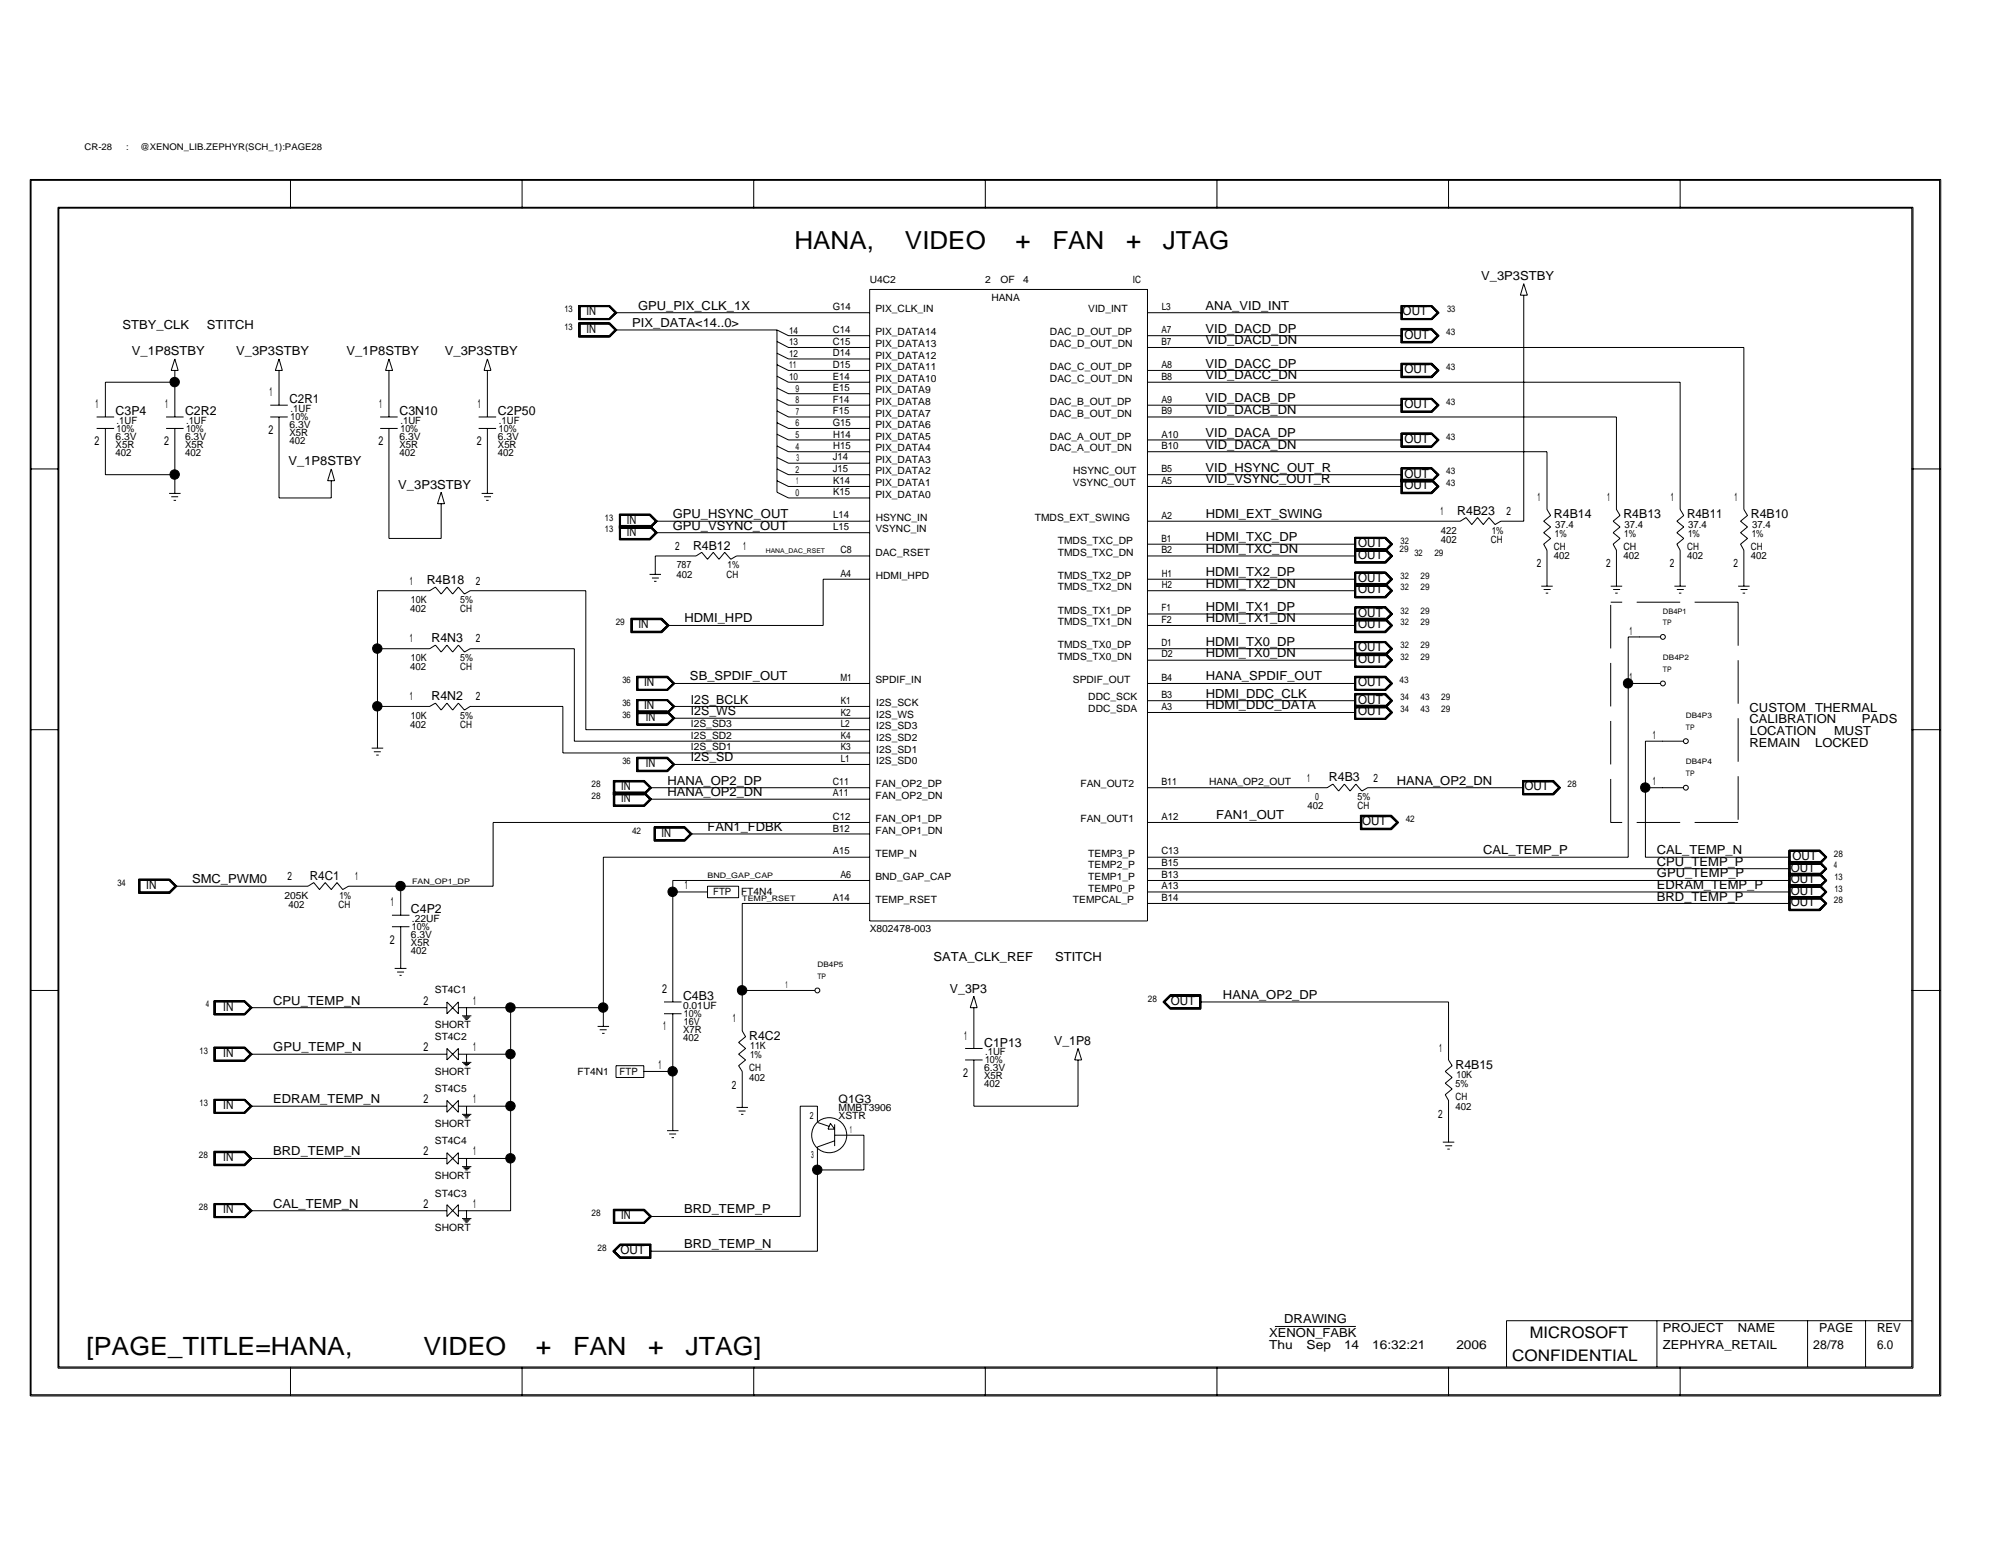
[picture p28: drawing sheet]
<svg xmlns="http://www.w3.org/2000/svg" width="279mm" height="216mm" viewBox="0 0 279 216" stroke-linecap="round" stroke-linejoin="round" font-family="sans-serif">
<defs><g id="words">
<g font-size="3.5">
<text x="111.4" y="34.9">HANA,</text>
<text x="126.9" y="34.9">VIDEO</text>
<text x="142.4" y="34.9">+</text>
<text x="147.5" y="34.9">FAN</text>
<text x="157.9" y="34.9">+</text>
<text x="163" y="34.9">JTAG</text>
<text x="12.1" y="189.8">[PAGE_TITLE=HANA,</text>
<text x="59.4" y="189.8">VIDEO</text>
<text x="75.1" y="189.8">+</text>
<text x="80.4" y="189.8">FAN</text>
<text x="90.8" y="189.8">+</text>
<text x="96.1" y="189.8">JTAG]</text>
</g>
<g font-size="2.2">
<text x="212" y="190.7">CONFIDENTIAL</text>
<text x="214.5" y="187.4">MICROSOFT</text>
</g>
<g font-size="1.7">
<text x="207.6" y="39.2">V_3P3STBY</text>
<text x="17.2" y="46.1">STBY_CLK</text>
<text x="29" y="46.1">STITCH</text>
<text x="82.2" y="46.7">IN</text>
<text x="82.2" y="44.2">IN</text>
<text x="88.6" y="45.8">PIX_DATA&lt;14..0&gt;</text>
<text x="89.4" y="43.4">GPU_PIX_CLK_1X</text>
<text x="169" y="46.7">VID_DACD_DP</text>
<text x="169" y="43.4">ANA_VID_INT</text>
<text x="196.6" y="44.2">OUT</text>
<text x="196.9" y="47.5">OUT</text>
<text x="18.5" y="49.8">V_1P8STBY</text>
<text x="33.1" y="49.8">V_3P3STBY</text>
<text x="48.6" y="49.8">V_1P8STBY</text>
<text x="62.4" y="49.8">V_3P3STBY</text>
<text x="169" y="48.3">VID_DACD_DN</text>
<text x="169" y="51.5">VID_DACC_DP</text>
<text x="169" y="53.1">VID_DACC_DN</text>
<text x="196.9" y="52.3">OUT</text>
<text x="13.4" y="57.2">1</text>
<text x="16.2" y="58.2">C3P4</text>
<text x="23.2" y="57.2">1</text>
<text x="26" y="58.2">C2R2</text>
<text x="37.8" y="55.5">1</text>
<text x="40.6" y="56.5">C2R1</text>
<text x="53.2" y="57.2">1</text>
<text x="56" y="58.2">C3N10</text>
<text x="67" y="57.2">1</text>
<text x="69.8" y="58.2">C2P50</text>
<text x="169" y="56.4">VID_DACB_DP</text>
<text x="169" y="58">VID_DACB_DN</text>
<text x="196.9" y="57.2">OUT</text>
<text x="13.3" y="62.4">2</text>
<text x="23" y="62.4">2</text>
<text x="37.6" y="60.7">2</text>
<text x="40.4" y="65.2">V_1P8STBY</text>
<text x="53" y="62.4">2</text>
<text x="66.8" y="62.4">2</text>
<text x="169" y="61.3">VID_DACA_DP</text>
<text x="169" y="62.9">VID_DACA_DN</text>
<text x="196.9" y="62.1">OUT</text>
<text x="55.8" y="68.5">V_3P3STBY</text>
<text x="169" y="67.7">VID_VSYNC_OUT_R</text>
<text x="169" y="66.1">VID_HSYNC_OUT_R</text>
<text x="196.9" y="68.5">OUT</text>
<text x="196.9" y="66.9">OUT</text>
<text x="87.9" y="73.4">IN</text>
<text x="87.9" y="75.1">IN</text>
<text x="94.3" y="72.6">GPU_HSYNC_OUT</text>
<text x="94.3" y="74.2">GPU_VSYNC_OUT</text>
<text x="97.2" y="77">R4B12</text>
<text x="169" y="77.5">HDMI_TXC_DN</text>
<text x="169" y="75.9">HDMI_TXC_DP</text>
<text x="169" y="72.6">HDMI_EXT_SWING</text>
<text x="190.4" y="76.7">OUT</text>
<text x="204.3" y="72.1">R4B23</text>
<text x="217.8" y="72.6">R4B14</text>
<text x="227.6" y="72.6">R4B13</text>
<text x="236.5" y="72.6">R4B11</text>
<text x="245.4" y="72.6">R4B10</text>
<text x="59.8" y="81.9">R4B18</text>
<text x="169" y="82.3">HDMI_TX2_DN</text>
<text x="169" y="80.7">HDMI_TX2_DP</text>
<text x="190.4" y="83.1">OUT</text>
<text x="190.4" y="81.5">OUT</text>
<text x="190.4" y="78.3">OUT</text>
<text x="60.5" y="90">R4N3</text>
<text x="89.5" y="88">IN</text>
<text x="96" y="87.2">HDMI_HPD</text>
<text x="169" y="85.6">HDMI_TX1_DP</text>
<text x="169" y="87.2">HDMI_TX1_DN</text>
<text x="190.4" y="88">OUT</text>
<text x="190.4" y="86.4">OUT</text>
<text x="96.7" y="95.3">SB_SPDIF_OUT</text>
<text x="169" y="92.1">HDMI_TX0_DN</text>
<text x="169" y="95.3">HANA_SPDIF_OUT</text>
<text x="169" y="90.5">HDMI_TX0_DP</text>
<text x="190.4" y="92.9">OUT</text>
<text x="190.4" y="91.3">OUT</text>
<text x="60.5" y="98.1">R4N2</text>
<text x="90.3" y="99.4">IN</text>
<text x="90.3" y="96.1">IN</text>
<text x="90.6" y="101">IN</text>
<text x="96.9" y="100.2">I2S_WS</text>
<text x="96.9" y="98.6">I2S_BCLK</text>
<text x="169" y="99.4">HDMI_DDC_DATA</text>
<text x="169" y="97.8">HDMI_DDC_CLK</text>
<text x="190.4" y="100.2">OUT</text>
<text x="190.4" y="98.6">OUT</text>
<text x="190.4" y="96.1">OUT</text>
<text x="245.3" y="101.3">CALIBRATION</text>
<text x="245.3" y="99.7">CUSTOM</text>
<text x="254.5" y="99.7">THERMAL</text>
<text x="261" y="101.3">PADS</text>
<text x="90.6" y="107.5">IN</text>
<text x="96.9" y="106.7">I2S_SD</text>
<text x="245.3" y="104.6">REMAIN</text>
<text x="245.3" y="103">LOCATION</text>
<text x="254.5" y="104.6">LOCKED</text>
<text x="257.1" y="103">MUST</text>
<text x="87.1" y="112.4">IN</text>
<text x="87.1" y="110.7">IN</text>
<text x="93.6" y="109.9">HANA_OP2_DP</text>
<text x="93.6" y="111.5">HANA_OP2_DN</text>
<text x="186.3" y="109.5">R4B3</text>
<text x="195.8" y="109.9">HANA_OP2_DN</text>
<text x="213.7" y="110.7">OUT</text>
<text x="92.8" y="117.3">IN</text>
<text x="99.2" y="116.5">FAN1_FDBK</text>
<text x="170.5" y="114.8">FAN1_OUT</text>
<text x="191" y="115.6">OUT</text>
<text x="207.9" y="119.7">CAL_TEMP_P</text>
<text x="232.3" y="119.7">CAL_TEMP_N</text>
<text x="20.5" y="124.5">IN</text>
<text x="26.9" y="123.7">SMC_PWM0</text>
<text x="43.4" y="123.3">R4C1</text>
<text x="96" y="124.5">1</text>
<text x="232.3" y="124.5">EDRAM_TEMP_P</text>
<text x="232.3" y="122.9">GPU_TEMP_P</text>
<text x="232.3" y="121.3">CPU_TEMP_P</text>
<text x="251" y="123.7">OUT</text>
<text x="251" y="125.3">OUT</text>
<text x="251" y="122.1">OUT</text>
<text x="251.3" y="120.5">OUT</text>
<text x="54.8" y="127">1</text>
<text x="57.6" y="128">C4P2</text>
<text x="232.3" y="126.2">BRD_TEMP_P</text>
<text x="251" y="127">OUT</text>
<text x="54.7" y="132.2">2</text>
<text x="130.9" y="134.6">SATA_CLK_REF</text>
<text x="147.9" y="134.6">STITCH</text>
<text x="31.3" y="141.6">IN</text>
<text x="38.3" y="140.8">CPU_TEMP_N</text>
<text x="59.4" y="140.8">2</text>
<text x="66.3" y="140.8">1</text>
<text x="92.8" y="139.1">2</text>
<text x="95.8" y="140.1">C4B3</text>
<text x="133.2" y="139.1">V_3P3</text>
<text x="164.1" y="140.8">OUT</text>
<text x="171.4" y="140">HANA_OP2_DP</text>
<text x="31.3" y="148.1">IN</text>
<text x="38.3" y="147.3">GPU_TEMP_N</text>
<text x="59.4" y="147.3">2</text>
<text x="66.3" y="147.3">1</text>
<text x="92.3" y="149.7">1</text>
<text x="93" y="144.4">1</text>
<text x="105" y="145.7">R4C2</text>
<text x="135.2" y="145.7">1</text>
<text x="138" y="146.6">C1P13</text>
<text x="147.8" y="146.4">V_1P8</text>
<text x="204" y="149.7">R4B15</text>
<text x="31.3" y="155.4">IN</text>
<text x="38.3" y="154.6">EDRAM_TEMP_N</text>
<text x="59.4" y="154.6">2</text>
<text x="66.3" y="154.6">1</text>
<text x="135" y="150.9">2</text>
<text x="38.3" y="161.9">BRD_TEMP_N</text>
<text x="59.4" y="161.9">2</text>
<text x="66.3" y="161.9">1</text>
<text x="31.3" y="162.7">IN</text>
<text x="31.3" y="170">IN</text>
<text x="38.3" y="169.2">CAL_TEMP_N</text>
<text x="59.4" y="169.2">2</text>
<text x="66.3" y="169.2">1</text>
<text x="87.1" y="170.8">IN</text>
<text x="95.9" y="170">BRD_TEMP_P</text>
<text x="87" y="175.7">OUT</text>
<text x="95.9" y="174.9">BRD_TEMP_N</text>
<text x="180" y="185.4">DRAWING</text>
<text x="177.9" y="189">Thu</text>
<text x="177.9" y="187.4">XENON_FABK</text>
<text x="183.2" y="189">Sep</text>
<text x="188.4" y="189">14</text>
<text x="192.4" y="189">16:32:21</text>
<text x="204.2" y="189">2006</text>
<text x="233.1" y="189">ZEPHYRA_RETAIL</text>
<text x="233.1" y="186.6">PROJECT</text>
<text x="243.6" y="186.6">NAME</text>
<text x="254.2" y="189">28/78</text>
<text x="255" y="186.6">PAGE</text>
<text x="263.1" y="189">6.0</text>
<text x="263.1" y="186.6">REV</text>
</g>
<g font-size="1.6">
<text x="215.6" y="70.2">1</text>
<text x="225.3" y="70.2">1</text>
<text x="234.2" y="70.2">1</text>
<text x="243.2" y="70.2">1</text>
<text x="94.7" y="77">2</text>
<text x="104.2" y="77">1</text>
<text x="201.9" y="72.2">1</text>
<text x="211.2" y="72.2">2</text>
<text x="57.4" y="81.9">1</text>
<text x="66.7" y="81.9">2</text>
<text x="215.4" y="79.5">2</text>
<text x="225.2" y="79.5">2</text>
<text x="234.1" y="79.5">2</text>
<text x="243" y="79.5">2</text>
<text x="228.4" y="88.9">1</text>
<text x="57.4" y="90">1</text>
<text x="66.7" y="90">2</text>
<text x="228.4" y="95.4">1</text>
<text x="57.4" y="98.1">1</text>
<text x="66.7" y="98.1">2</text>
<text x="231.7" y="103.5">1</text>
<text x="183.3" y="109.5">1</text>
<text x="192.5" y="109.5">2</text>
<text x="231.7" y="110">1</text>
<text x="40.3" y="123.3">2</text>
<text x="49.8" y="123.3">1</text>
<text x="102.7" y="143.3">1</text>
<text x="201.8" y="147.3">1</text>
<text x="102.6" y="152.5">2</text>
<text x="117.6" y="154.5">Q1G3</text>
<text x="201.6" y="156.6">2</text>
</g>
<g font-size="1.4">
<text x="121.9" y="39.7">U4C2</text>
<text x="138.1" y="39.7">2</text>
<text x="140.2" y="39.7">OF</text>
<text x="143.4" y="39.7">4</text>
<text x="158.8" y="39.7">IC</text>
<text x="110.6" y="46.7">14</text>
<text x="116.8" y="46.7">C14</text>
<text x="116.8" y="43.4">G14</text>
<text x="122.7" y="43.8">PIX_CLK_IN</text>
<text x="122.7" y="47">PIX_DATA14</text>
<text x="139" y="42.1">HANA</text>
<text x="147.2" y="47">DAC_D_OUT_DP</text>
<text x="152.6" y="43.8">VID_INT</text>
<text x="162.8" y="46.7">A7</text>
<text x="162.9" y="43.4">L3</text>
<text x="110.6" y="53.2">10</text>
<text x="110.6" y="51.6">11</text>
<text x="110.6" y="48.3">13</text>
<text x="110.6" y="50">12</text>
<text x="116.8" y="48.3">C15</text>
<text x="116.8" y="49.9">D14</text>
<text x="116.8" y="51.6">D15</text>
<text x="116.8" y="53.2">E14</text>
<text x="122.7" y="48.6">PIX_DATA13</text>
<text x="122.7" y="50.2">PIX_DATA12</text>
<text x="122.7" y="51.9">PIX_DATA11</text>
<text x="122.7" y="53.5">PIX_DATA10</text>
<text x="147.2" y="51.9">DAC_C_OUT_DP</text>
<text x="147.2" y="53.5">DAC_C_OUT_DN</text>
<text x="147.2" y="48.6">DAC_D_OUT_DN</text>
<text x="162.8" y="48.3">B7</text>
<text x="162.8" y="51.6">A8</text>
<text x="162.8" y="53.2">B8</text>
<text x="16.3" y="59.4">.1UF</text>
<text x="26.1" y="59.4">.1UF</text>
<text x="40.6" y="60">6.3V</text>
<text x="40.7" y="58.8">10%</text>
<text x="40.7" y="57.7">.1UF</text>
<text x="56.1" y="59.4">.1UF</text>
<text x="69.9" y="59.4">.1UF</text>
<text x="111.5" y="56.5">8</text>
<text x="111.5" y="59.7">6</text>
<text x="111.5" y="54.9">9</text>
<text x="111.5" y="58.1">7</text>
<text x="116.8" y="54.8">E15</text>
<text x="116.8" y="56.4">F14</text>
<text x="116.8" y="58">F15</text>
<text x="116.8" y="59.6">G15</text>
<text x="122.7" y="55.1">PIX_DATA9</text>
<text x="122.7" y="56.7">PIX_DATA8</text>
<text x="122.7" y="60">PIX_DATA6</text>
<text x="122.7" y="58.4">PIX_DATA7</text>
<text x="147.2" y="58.4">DAC_B_OUT_DN</text>
<text x="147.2" y="56.7">DAC_B_OUT_DP</text>
<text x="162.8" y="56.4">A9</text>
<text x="162.8" y="58">B9</text>
<text x="16.2" y="62.7">X5R</text>
<text x="16.2" y="63.9">402</text>
<text x="16.2" y="61.6">6.3V</text>
<text x="16.3" y="60.5">10%</text>
<text x="26" y="63.9">402</text>
<text x="26" y="62.7">X5R</text>
<text x="26" y="61.6">6.3V</text>
<text x="26.1" y="60.5">10%</text>
<text x="40.6" y="62.3">402</text>
<text x="40.6" y="61.1">X5R</text>
<text x="56" y="62.7">X5R</text>
<text x="56" y="61.6">6.3V</text>
<text x="56" y="63.9">402</text>
<text x="56.1" y="60.5">10%</text>
<text x="69.8" y="61.6">6.3V</text>
<text x="69.8" y="62.7">X5R</text>
<text x="69.8" y="63.9">402</text>
<text x="69.9" y="60.5">10%</text>
<text x="111.5" y="63">4</text>
<text x="111.5" y="61.3">5</text>
<text x="111.7" y="64.6">3</text>
<text x="116.8" y="64.5">J14</text>
<text x="116.8" y="61.3">H14</text>
<text x="116.8" y="62.9">H15</text>
<text x="122.7" y="61.6">PIX_DATA5</text>
<text x="122.7" y="64.9">PIX_DATA3</text>
<text x="122.7" y="63.2">PIX_DATA4</text>
<text x="147.2" y="63.2">DAC_A_OUT_DN</text>
<text x="147.2" y="61.6">DAC_A_OUT_DP</text>
<text x="162.8" y="61.3">A10</text>
<text x="162.8" y="62.9">B10</text>
<text x="111.5" y="69.5">0</text>
<text x="111.5" y="66.2">2</text>
<text x="111.6" y="67.9">1</text>
<text x="116.8" y="66.2">J15</text>
<text x="116.8" y="67.8">K14</text>
<text x="116.8" y="69.4">K15</text>
<text x="122.7" y="69.7">PIX_DATA0</text>
<text x="122.7" y="68.1">PIX_DATA1</text>
<text x="122.7" y="66.5">PIX_DATA2</text>
<text x="150.4" y="68.1">VSYNC_OUT</text>
<text x="150.5" y="66.5">HSYNC_OUT</text>
<text x="162.8" y="67.8">A5</text>
<text x="162.8" y="66.2">B5</text>
<text x="116.8" y="74.3">L15</text>
<text x="116.8" y="72.6">L14</text>
<text x="117.8" y="77.5">C8</text>
<text x="122.7" y="74.6">VSYNC_IN</text>
<text x="122.7" y="77.9">DAC_RSET</text>
<text x="122.8" y="73">HSYNC_IN</text>
<text x="145.1" y="73">TMDS_EXT_SWING</text>
<text x="148.3" y="77.9">TMDS_TXC_DN</text>
<text x="148.3" y="76.2">TMDS_TXC_DP</text>
<text x="162.8" y="75.9">B1</text>
<text x="162.8" y="77.5">B2</text>
<text x="162.8" y="72.6">A2</text>
<text x="202" y="74.8">422</text>
<text x="202" y="76.1">402</text>
<text x="209" y="76.1">CH</text>
<text x="209.1" y="74.8">1%</text>
<text x="217.8" y="77">CH</text>
<text x="218" y="75.2">1%</text>
<text x="218" y="74">37.4</text>
<text x="227.6" y="77">CH</text>
<text x="227.7" y="75.2">1%</text>
<text x="227.8" y="74">37.4</text>
<text x="236.5" y="77">CH</text>
<text x="236.6" y="75.2">1%</text>
<text x="236.7" y="74">37.4</text>
<text x="245.4" y="77">CH</text>
<text x="245.6" y="75.2">1%</text>
<text x="245.6" y="74">37.4</text>
<text x="94.8" y="80.9">402</text>
<text x="94.9" y="79.6">787</text>
<text x="101.9" y="80.9">CH</text>
<text x="102" y="79.6">1%</text>
<text x="117.8" y="80.8">A4</text>
<text x="122.8" y="81.1">HDMI_HPD</text>
<text x="148.3" y="82.7">TMDS_TX2_DN</text>
<text x="148.3" y="81.1">TMDS_TX2_DP</text>
<text x="162.9" y="80.8">H1</text>
<text x="162.9" y="82.4">H2</text>
<text x="217.8" y="78.3">402</text>
<text x="227.6" y="78.3">402</text>
<text x="236.5" y="78.3">402</text>
<text x="245.4" y="78.3">402</text>
<text x="57.5" y="85.8">402</text>
<text x="57.6" y="84.5">10K</text>
<text x="64.5" y="85.8">CH</text>
<text x="64.5" y="84.5">5%</text>
<text x="148.3" y="87.6">TMDS_TX1_DN</text>
<text x="148.3" y="86">TMDS_TX1_DP</text>
<text x="162.8" y="85.6">F1</text>
<text x="162.8" y="87.2">F2</text>
<text x="57.5" y="93.9">402</text>
<text x="57.6" y="92.6">10K</text>
<text x="64.5" y="92.6">5%</text>
<text x="64.5" y="93.9">CH</text>
<text x="117.8" y="95.4">M1</text>
<text x="122.7" y="95.7">SPDIF_IN</text>
<text x="148.3" y="90.8">TMDS_TX0_DP</text>
<text x="148.3" y="92.5">TMDS_TX0_DN</text>
<text x="150.4" y="95.7">SPDIF_OUT</text>
<text x="162.8" y="90.5">D1</text>
<text x="162.8" y="92.1">D2</text>
<text x="162.8" y="95.4">B4</text>
<text x="57.6" y="100.8">10K</text>
<text x="64.5" y="100.8">5%</text>
<text x="96.9" y="101.9">I2S_SD3</text>
<text x="117.9" y="100.2">K2</text>
<text x="117.9" y="101.9">L2</text>
<text x="117.9" y="98.6">K1</text>
<text x="122.9" y="100.6">I2S_WS</text>
<text x="122.9" y="98.9">I2S_SCK</text>
<text x="152.6" y="99.8">DDC_SDA</text>
<text x="152.6" y="98.1">DDC_SCK</text>
<text x="162.8" y="99.4">A3</text>
<text x="162.8" y="97.8">B3</text>
<text x="57.5" y="102">402</text>
<text x="64.5" y="102">CH</text>
<text x="96.9" y="103.5">I2S_SD2</text>
<text x="96.9" y="105.1">I2S_SD1</text>
<text x="117.9" y="103.5">K4</text>
<text x="117.9" y="105.1">K3</text>
<text x="117.9" y="106.7">L1</text>
<text x="122.9" y="105.5">I2S_SD1</text>
<text x="122.9" y="107.1">I2S_SD0</text>
<text x="122.9" y="103.8">I2S_SD2</text>
<text x="122.9" y="102.2">I2S_SD3</text>
<text x="116.8" y="110">C11</text>
<text x="116.8" y="111.6">A11</text>
<text x="122.7" y="111.9">FAN_OP2_DN</text>
<text x="122.7" y="110.3">FAN_OP2_DP</text>
<text x="151.5" y="110.3">FAN_OUT2</text>
<text x="162.8" y="110">B11</text>
<text x="169.5" y="110">HANA_OP2_OUT</text>
<text x="183.3" y="113.4">402</text>
<text x="184.4" y="112.1">0</text>
<text x="190.3" y="112.1">5%</text>
<text x="190.3" y="113.4">CH</text>
<text x="116.8" y="114.8">C12</text>
<text x="116.8" y="116.5">B12</text>
<text x="116.8" y="119.7">A15</text>
<text x="122.7" y="116.8">FAN_OP1_DN</text>
<text x="122.7" y="115.2">FAN_OP1_DP</text>
<text x="151.5" y="115.2">FAN_OUT1</text>
<text x="162.8" y="119.7">C13</text>
<text x="162.8" y="114.8">A12</text>
<text x="39.9" y="125.9">205K</text>
<text x="47.6" y="125.9">1%</text>
<text x="100" y="125.4">FTP</text>
<text x="103.9" y="125.4">FT4N4</text>
<text x="117.8" y="123">A6</text>
<text x="122.7" y="123.3">BND_GAP_CAP</text>
<text x="122.7" y="120.1">TEMP_N</text>
<text x="152.6" y="124.9">TEMP0_P</text>
<text x="152.6" y="121.7">TEMP2_P</text>
<text x="152.6" y="123.3">TEMP1_P</text>
<text x="152.6" y="120.1">TEMP3_P</text>
<text x="162.8" y="121.4">B15</text>
<text x="162.8" y="123">B13</text>
<text x="162.8" y="124.6">A13</text>
<text x="40.4" y="127.2">402</text>
<text x="47.5" y="127.2">CH</text>
<text x="57.6" y="131.4">6.3V</text>
<text x="57.7" y="130.3">10%</text>
<text x="57.7" y="129.2">.22UF</text>
<text x="116.8" y="126.2">A14</text>
<text x="121.9" y="130.6">X802478-003</text>
<text x="122.7" y="126.5">TEMP_RSET</text>
<text x="150.4" y="126.5">TEMPCAL_P</text>
<text x="162.8" y="126.2">B14</text>
<text x="57.6" y="132.5">X5R</text>
<text x="57.6" y="133.7">402</text>
<text x="61" y="139.2">ST4C1</text>
<text x="95.8" y="141.3">0.01UF</text>
<text x="95.9" y="143.6">16V</text>
<text x="95.9" y="142.5">10%</text>
<text x="110.1" y="138.4">1</text>
<text x="61" y="145.7">ST4C2</text>
<text x="61" y="144.1">SHORT</text>
<text x="95.8" y="144.7">X7R</text>
<text x="95.8" y="145.9">402</text>
<text x="105.2" y="147">11K</text>
<text x="105.2" y="148.3">1%</text>
<text x="138.1" y="147.8">.1UF</text>
<text x="138.1" y="149">10%</text>
<text x="61" y="153">ST4C5</text>
<text x="61" y="150.6">SHORT</text>
<text x="81" y="150.6">FT4N1</text>
<text x="86.9" y="150.6">FTP</text>
<text x="105" y="150.1">CH</text>
<text x="105" y="151.4">402</text>
<text x="117.6" y="155.6">MMBT3906</text>
<text x="138" y="152.4">402</text>
<text x="138" y="150.1">6.3V</text>
<text x="138" y="151.2">X5R</text>
<text x="204" y="152.4">5%</text>
<text x="204" y="155.4">402</text>
<text x="204" y="154.1">CH</text>
<text x="204.2" y="151">10K</text>
<text x="61" y="160.3">ST4C4</text>
<text x="61" y="157.9">SHORT</text>
<text x="113.5" y="156.8">2</text>
<text x="117.6" y="156.8">XSTR</text>
<text x="119.1" y="158.7">1</text>
<text x="61" y="167.6">ST4C3</text>
<text x="61" y="165.2">SHORT</text>
<text x="113.7" y="162.3">3</text>
<text x="61" y="172.5">SHORT</text>
</g>
<g font-size="1.3">
<text x="11.9" y="21">CR-28</text>
<text x="17.7" y="21">:</text>
<text x="19.6" y="21">@XENON_LIB.ZEPHYR(SCH_1):PAGE28</text>
<text x="79.1" y="43.8">13</text>
<text x="79.1" y="46.2">13</text>
<text x="202.7" y="47">43</text>
<text x="202.9" y="43.8">33</text>
<text x="202.7" y="51.9">43</text>
<text x="202.7" y="56.7">43</text>
<text x="202.7" y="61.6">43</text>
<text x="202.7" y="66.5">43</text>
<text x="202.7" y="68.1">43</text>
<text x="84.8" y="73">13</text>
<text x="84.8" y="74.6">13</text>
<text x="196.2" y="77.4">29</text>
<text x="196.3" y="76.2">32</text>
<text x="198.3" y="77.9">32</text>
<text x="201.1" y="77.9">29</text>
<text x="196.3" y="82.7">32</text>
<text x="196.3" y="81.1">32</text>
<text x="199.1" y="82.7">29</text>
<text x="199.1" y="81.1">29</text>
<text x="86.3" y="87.6">29</text>
<text x="196.3" y="86">32</text>
<text x="196.3" y="87.6">32</text>
<text x="199.1" y="86">29</text>
<text x="199.1" y="87.6">29</text>
<text x="87.2" y="95.7">36</text>
<text x="196.2" y="95.7">43</text>
<text x="196.3" y="92.5">32</text>
<text x="196.3" y="90.8">32</text>
<text x="199.1" y="92.5">29</text>
<text x="199.1" y="90.8">29</text>
<text x="87.2" y="100.6">36</text>
<text x="87.2" y="98.9">36</text>
<text x="196.3" y="99.8">34</text>
<text x="196.3" y="98.1">34</text>
<text x="199.1" y="99.8">43</text>
<text x="199.1" y="98.1">43</text>
<text x="202.1" y="99.8">29</text>
<text x="202.1" y="98.1">29</text>
<text x="87.2" y="107.1">36</text>
<text x="82.9" y="110.3">28</text>
<text x="82.9" y="111.9">28</text>
<text x="219.8" y="110.3">28</text>
<text x="88.6" y="116.8">42</text>
<text x="197.1" y="115.2">42</text>
<text x="16.5" y="124.1">34</text>
<text x="257.1" y="120.1">28</text>
<text x="257.1" y="121.7">4</text>
<text x="257.2" y="124.9">13</text>
<text x="257.2" y="123.3">13</text>
<text x="257.1" y="126.5">28</text>
<text x="28.9" y="141.1">4</text>
<text x="160.9" y="140.3">28</text>
<text x="28" y="147.7">13</text>
<text x="28" y="154.9">13</text>
<text x="27.9" y="162.3">28</text>
<text x="27.9" y="169.6">28</text>
<text x="82.9" y="170.4">28</text>
<text x="83.8" y="175.3">28</text>
</g>
<g font-size="1.1">
<text x="233.1" y="86">DB4P1</text>
<text x="233.1" y="87.6">TP</text>
<text x="233.1" y="92.5">DB4P2</text>
<text x="233.1" y="94.1">TP</text>
<text x="236.3" y="100.6">DB4P3</text>
<text x="236.3" y="107.1">DB4P4</text>
<text x="236.3" y="102.2">TP</text>
<text x="236.3" y="108.7">TP</text>
<text x="57.8" y="123.8">FAN_OP1_DP</text>
<text x="99.2" y="123">BND_GAP_CAP</text>
<text x="104.1" y="126.3">TEMP_RSET</text>
<text x="114.6" y="135.5">DB4P5</text>
<text x="114.6" y="137.2">TP</text>
</g>
<text font-size=".9" x="107.4" y="77.5">HANA_DAC_RSET</text>
</g></defs>
<path d="M243.7 84.4v30.8M243.7 84.4h-17.9M225.8 115.2v-30.8M243.7 115.2h-17.9" fill="none" stroke="#000" stroke-width=".14" stroke-dasharray="6.1 2" stroke-linecap="butt"/>
<g fill="none" stroke="#000" stroke-width=".14">
<path d="M4.2 25.1h267.9v170.5h-267.9zM4.4 25.3h267.5v170.1h-267.5zM8.1 29h260.1v162.7h-260.1zM8.3 29.2h259.7v162.3h-259.7zM40.7 25.1v4.1M73.2 25.1v4.1M105.7 25.1v4.1M138.1 25.1v4.1M170.6 25.1v4.1M203.1 25.1v4.1M213.6 39.8l.5 1.6h-1zM235.5 25.1v4.1"/>
<path d="M13.5 58.4h2.5M23.3 58.4h2.4M24.5 50.3l.5 1.6h-1zM24.5 53.6h-9.7v4.8M24.5 51.9v6.5M37.9 58.4h2.4M37.9 56.8h2.4M39.1 50.3l.5 1.6h-1zM39.1 58.4v11.4h7.3v-2.4M39.1 51.9v4.9M53.3 58.4h2.5M54.5 50.3l.5 1.6h-.9z"/>
<path d="M54.5 51.9v6.5M67.1 58.4h2.5M68.3 50.3l.5 1.6h-.9zM68.3 51.9v6.5M81.1 42.8h4.4l1 1-1 1h-4.4zM81.1 45.2h4.4l1 1-1 1h-4.4zM81.2 42.8h4.2l1 1-1 .9h-4.2zM81.2 45.3h4.2l1 .9-1 1h-4.2zM81.3 42.9h4.1l.9 .9-.9 .9h-4.1zM81.3 45.3h4.1l.9 .9-.9 .9h-4.1zM81.3 45.4h4.1l.8 .8-.8 .8h-4.1zM81.3 43h4.1l.8 .8-.8 .8h-4.1z"/>
<path d="M86.2 43.8h35.7M86.2 46.2h22.7M108.9 46.2l1.6 .8h11.4M108.9 49.5l1.6 .8h11.4M108.9 47.8l1.6 .9h11.4M108.9 51.1l1.6 .8h11.4M108.9 52.7l1.6 .9h11.4M108.9 54.4l1.6 .8h11.4M108.9 59.2l1.6 .8h11.4M108.9 57.6l1.6 .8h11.4M108.9 56l1.6 .8h11.4M108.9 46.2v16.3"/>
<path d="M121.9 40.6h39v88.4h-39zM160.9 47h35.7M160.9 48.7h83.6v22.7l.5 .8-1 .8 1 .8-1 .8 1 .8-1 .8 .5 .9v5M160.9 51.9h35.7M160.9 53.6h74.6v17.8l.6 .8-1 .8 1 .8-1 .8 1 .8-1 .8 .4 .9v5M160.9 58.4h65.7v13l.5 .8-1 .8 1 .8-1 .8 1 .8-1 .8 .5 .9v5M160.9 56.8h35.7M160.9 43.8h35.7M196.4 42.8h4.3l1.1 1-1.1 1h-4.3zM196.4 46h4.3l1.1 1-1.1 1h-4.3zM196.4 50.9h4.3l1.1 1-1.1 1h-4.3zM196.4 55.8h4.3l1.1 1-1.1 1h-4.3z"/>
<path d="M196.5 42.8h4.2l.9 1-.9 .9h-4.2zM196.5 46.1h4.2l.9 .9-.9 1h-4.2zM196.5 51h4.2l.9 .9-.9 1h-4.2zM196.5 55.8h4.2l.9 1-.9 .9h-4.2zM196.5 42.9h4.2l.8 .9-.8 .9h-4.2zM196.5 46.2h4.2l.8 .8-.8 .9h-4.2zM196.5 51.1h4.2l.8 .8-.8 .9h-4.2zM196.5 55.9h4.2l.8 .9-.8 .9h-4.2zM196.6 43h4.1l.8 .8-.8 .8h-4.1zM196.6 46.2h4.1l.8 .8-.8 .8h-4.1zM196.6 51.1h4.1l.8 .8-.8 .8h-4.1zM196.6 56h4.1l.8 .8-.8 .8h-4.1z"/>
<path d="M213.6 41.4v31.6h-3.2l-.8 .5-.9-1-.8 1-.8-1-.8 1-.8-1-.8 .5h-43.8M4.2 65.7h4.1M13.5 60h2.5M14.8 60v6.5h9.7M23.3 60h2.4M23.7 69.1h1.6M24 69.6h1M24.3 70.1h.4M24.5 60v9.1M46.4 65.7l.5 1.7h-1zM53.3 60h2.5M54.5 60v15.4h7.3v-4.8"/>
<path d="M61.8 69l.5 1.6h-1zM67.1 60h2.5M67.5 69.1h1.6M67.9 69.6h.9M68.2 70.1h.3M68.3 60v9.1M86.8 73.6h4.3l1.1 1-1.1 1h-4.3v-3.6h4.3l1.1 1-1.1 1h-4.3M86.9 73.7h4.2l1 .9-1 1h-4.2v-3.5h4.2l1 .9-1 1h-4.2M87 73.7h4.1l.9 .9-.9 .9h-4.1v-3.4h4.1l.9 .9-.9 .9h-4.1M87 73.8h4.1M91.1 73.8l.8 .8M91.9 73h30"/>
<path d="M91.9 73l-.8-.8h-4.1v3.2h4.1l.8-.8M91.9 74.6h30M91.9 73l-.8 .8M108.9 62.5v3.2M108.9 65.7v3.3l1.6 .8h11.4M108.9 65.7l1.6 .8h11.4M108.9 60.8l1.6 .8h11.4M108.9 62.5l1.6 .8h11.4M108.9 64.1l1.6 .8h11.4M108.9 67.4l1.6 .8h11.4M121.9 77.9h-18.6l-.9 .5-.8-1-.8 1-.8-1-.8 1-.8-1-.8 .5h-5.7v2.6M160.9 66.5h35.7"/>
<path d="M160.9 61.6h35.7M160.9 63.3h56v8.1l.5 .8-1 .8 1 .8-1 .8 1 .8-1 .8 .5 .9v5M160.9 68.2h35.7M160.9 77.9h29.2M160.9 76.2h29.2M189.9 76.9h4.4l.9 1-.9 1h-4.4v-3.6h4.4l.9 .9-.9 1.1h-4.4M189.9 77h4.3l1 .9-1 .9h-4.3v-3.5h4.3l1 .9-1 1h-4.3M190 77h4.2l.9 .9-.9 .9h-4.2v-3.4h4.2l.9 .8-.9 .9h-4.2M190.1 75.4h4l.8 .8-.8 .9 .8 .8-.8 .8h-4zM190.1 77.1h4M196.4 60.7h4.3l1.1 .9-1.1 1.1h-4.3zM196.4 67.1h4.3l1.1 1.1-1.1 1h-4.3v-3.7h4.3l1.1 1-1.1 1h-4.3"/>
<path d="M196.5 60.7h4.2l.9 .9-.9 1h-4.2zM196.5 67.2h4.2l.9 1-.9 .9h-4.2v-3.5h4.2l.9 .9-.9 1h-4.2M196.5 60.8h4.2l.8 .8-.8 .9h-4.2zM196.5 67.3h4.2l.8 .9-.8 .8h-4.2v-3.3h4.2l.8 .8-.8 .9h-4.2M196.6 67.4h4.1M196.6 60.8h4.1l.8 .8-.8 .9h-4.1zM196.6 65.7h4.1l.8 .8-.8 .9 .8 .8-.8 .8h-4.1zM268 65.7h4.1M52.9 90.9h7.3l.8-.5 .8 1 .9-1 .8 1 .8-1 .8 1 .8-.5h14.6v12.9h41.4M52.9 99h7.3l.8-.5 .8 1 .9-1 .8 1 .8-1 .8 1 .8-.5h13v6.5h43M88.4 86.6h4.4l1 1-1 1h-4.4zM88.5 86.7h4.3l.9 .9-.9 1h-4.3z"/>
<path d="M88.6 86.7h4.1l.9 .9-.9 .9h-4.1zM88.6 86.8h4.1l.8 .8-.8 .8h-4.1zM89.2 99.6h4.4l1 1-1 1h-4.4v-3.6h4.4l1 1-1 1h-4.4M89.2 94.7h4.4l1 1.1-1 .9h-4.4zM89.3 99.7h4.3l.9 .9-.9 1h-4.3v-3.6h4.3l.9 1-.9 .9h-4.3M89.3 94.8h4.3l.9 1-.9 .9h-4.3zM89.4 99.7h4.1l.9 .9-.9 .9h-4.1v-3.4h4.1l.9 .9-.9 .9h-4.1M89.4 94.9h4.1l.9 .9-.9 .8h-4.1zM89.4 95h4.1l.8 .8-.8 .8h-4.1zM89.4 99.8h4.1M91.1 80.5h1.6M91.4 81h1"/>
<path d="M91.7 81.4h.3M93.5 99.8l.8 .8M94.3 99l-.8-.8h-4.1v3.2h4.1l.8-.8M94.3 99h27.6M94.3 95.8h27.6M94.3 99l-.8 .8M121.9 81.2h-6.5v6.4h-21.9M160.9 99.8h29.2M160.9 82.8h29.2M160.9 90.9h29.2M160.9 98.2h29.2M160.9 87.6h29.2"/>
<path d="M160.9 95.8h29.2M160.9 86h29.2M160.9 81.2h29.2M160.9 92.5h29.2M189.9 81.7h4.4l.9 1.1-.9 1h-4.4v-3.7h4.4l.9 1.1-.9 .9h-4.4M189.9 86.6h4.4l.9 1-.9 1h-4.4v-3.6h4.4l.9 1-.9 1h-4.4M189.9 91.5h4.4l.9 1-.9 1h-4.4v-3.6h4.4l.9 1-.9 1h-4.4M189.9 94.7h4.4l.9 1.1-.9 .9h-4.4zM189.9 98.8h4.4l.9 1-.9 1h-4.4v-3.6h4.4l.9 1-.9 1h-4.4M189.9 98.8h4.3l1 1-1 1h-4.3v-3.6h4.3l1 1-1 .9h-4.3M189.9 81.8h4.3l1 1-1 .9h-4.3v-3.5h4.3l1 1-1 .9h-4.3M189.9 86.7h4.3l1 .9-1 1h-4.3v-3.6h4.3l1 1-1 1h-4.3"/>
<path d="M189.9 91.6h4.3l1 .9-1 .9h-4.3v-3.5h4.3l1 1-1 .9h-4.3M189.9 94.8h4.3l1 1-1 .9h-4.3zM190 98.9h4.2l.9 .9-.9 .9h-4.2v-3.4h4.2l.9 .9-.9 .9h-4.2M190 81.9h4.2l.9 .9-.9 .9h-4.2v-3.4h4.2l.9 .9-.9 .8h-4.2M190 86.7h4.2l.9 .9-.9 .9h-4.2v-3.4h4.2l.9 .9-.9 .9h-4.2M190 91.6h4.2l.9 .9-.9 .9h-4.2v-3.4h4.2l.9 .9-.9 .8h-4.2M190 94.9h4.2l.9 .9-.9 .8h-4.2zM190.1 97.4h4l.8 .8-.8 .8 .8 .8-.8 .8h-4zM190.1 99h4M190.1 80.3h4l.8 .9-.8 .8 .8 .8-.8 .8h-4zM190.1 85.2h4l.8 .8-.8 .8 .8 .8-.8 .8h-4zM190.1 90h4l.8 .9-.8 .8 .8 .8-.8 .8h-4z"/>
<path d="M190.1 95h4l.8 .8-.8 .8h-4zM190.1 86.8h4M190.1 82h4M190.1 91.7h4M216.1 82.1h1.6M216.4 82.6h1M216.7 83.1h.3M225.8 82.1h1.6M226.1 82.6h1M226.4 83.1h.4M228.3 95.8h4.4M232.7 89.2h-4.4v30.9h-67.4"/>
<path d="M234.7 82.1h1.6M235.1 82.6h1M235.4 83.1h.3M243.7 82.1h1.6M244 82.6h1M244.3 83.1h.3M4.2 102.2h4.1M52.1 104.8h1.6M52.4 105.3h1M52.7 105.8h.4M86 111h4.3l1.1 1-1.1 1h-4.3v-3.7h4.3l1.1 1.1-1.1 1h-4.3M86.1 111h4.2l1 1-1 .9h-4.2v-3.5h4.2l1 1-1 .9h-4.2"/>
<path d="M86.1 111.1h4.2l.8 .9-.8 .9h-4.2v-3.4h4.2l.8 .9-.8 .9h-4.2M86.2 111.2h4.1M89.2 106.1h4.4l1 1-1 1h-4.4zM89.3 106.2h4.3l.9 .9-.9 .9h-4.3zM89.4 106.2h4.1l.9 .9-.9 .9h-4.1zM89.4 106.3h4.1l.8 .8-.8 .8h-4.1zM90.3 111.2l.8 .8M91.1 110.4l-.8-.8h-4.1v3.2h4.1l.8-.8M91.1 110.4h30.8M91.1 110.4l-.8 .8M91.1 112h30.8M91.7 115.8h4.3l1 1-1 1.1h-4.3z"/>
<path d="M91.7 115.9h4.3l.9 .9-.9 1h-4.3zM91.8 116h4.2l.9 .8-.9 .9h-4.2zM91.9 116h4l.8 .8-.8 .8h-4zM94.3 100.6h27.6M94.3 107.1h27.6M96.7 116.8h25.2M121.9 115.2h-52.8v9h-20.2l-.9 .4-.8-.9-.8 .9-.8-.9-.8 .9-.8-.9-.8 .5h-18.7M121.9 102.2h-39.8v-19.4h-16.2l-.8 .4-.8-.9-.8 .9-.8-.9-.9 .9-.8-.9-.8 .5h-7.3v22M160.9 115.2h30M160.9 110.4h25.2l.8-.5 .8 .9 .8-.9 .8 .9 .8-.9 .8 .9 .8-.4h21.9M190.7 114.2h4.4l1 1-1 1h-4.4zM190.8 114.3h4.2l1 .9-1 1h-4.2z"/>
<path d="M190.8 114.3h4.2l.9 .9-.9 .9h-4.2zM190.9 114.4h4l.9 .8-.9 .8h-4zM213.4 109.3h4.4l1 1.1-1 1h-4.4zM213.5 109.4h4.3l.9 1-.9 .9h-4.3zM213.6 109.5h4.1l.9 .9-.9 .9h-4.1zM213.6 109.6h4.1l.8 .8-.8 .8h-4.1zM230.7 110.4h5.3M236 103.8h-5.3v16.3h20.3M268 102.2h4.1M4.2 138.8h4.1M19.4 123.1h4.4l1 1.1-1 1h-4.4zM19.5 123.2h4.2l1 1-1 .9h-4.2z"/>
<path d="M19.6 123.3h4.1l.9 .9-.9 .8h-4.1zM19.6 123.4h4.1l.8 .8-.8 .8h-4.1zM54.9 129.8h2.5M54.9 128.2h2.5M55.3 135.7h1.7M55.7 136.2h.9M56 136.7h.3M56.2 124.2v4M56.2 129.8v5.9M94.3 125h4.9M99.2 124.2h4.3v1.6h-4.3zM104.1 138.8h10.2"/>
<path d="M121.9 123.4h-27.6v17M121.9 126.6h-17.8v17.8l.4 .8-1 .8 1 .9-1 .8 1 .8-1 .8 .6 .8v5.1M121.9 120.1h-37.3v23.7M136.5 139.6l.5 1.6h-1zM160.9 123.4h90.1M160.9 121.7h90.1M160.9 125h90.1M160.9 126.6h90.1M164 139.4h4.4v2h-4.4l-1-1zM164 139.4h4.3v1.9h-4.3l-.9-.9zM250.8 121.1h4.3l1-1-1-1h-4.3v8.5h4.3l1-1-1-1h-4.3M250.8 120.7h4.3l1 1-1 1h-4.3"/>
<path d="M250.8 124h4.3l1 1-1 1h-4.3M250.8 122.3h4.3l1 1.1-1 .9h-4.3M250.8 121h4.3l.9-.9-.9-.9h-4.3v8.3h4.3l.9-.9-.9-1h-4.3M250.8 120.8h4.3l.9 .9-.9 .9h-4.3M250.8 124h4.3l.9 1-.9 .9h-4.3M250.8 122.4h4.3l.9 1-.9 .9h-4.3M250.9 121h4.2l.8-.9-.8-.9h-4.2v8.3h4.2l.8-.9-.8-.9h-4.2M250.9 120.9h4.2l.8 .8-.8 .9h-4.2M250.9 124.1h4.2l.8 .9-.8 .9h-4.2M250.9 122.5h4.2l.8 .9-.8 .8h-4.2M251 124.2h4M251 120.9h4"/>
<path d="M251 122.5h4M251 125.8h4M255 120.9l.9-.8-.9-.8h-4v8.1h4l.9-.8-.9-.8M255 120.9l.9 .8-.9 .8M255 124.2l.9 .8-.9 .8M255 122.5l.9 .9-.9 .8M268 138.8h4.1M30 140.2h4.3l1 1-1 1h-4.3zM30 146.7h4.3l1 1-1 1h-4.3zM30 154h4.3l1 1-1 1h-4.3zM30.1 154.1h4.2l1 .9-1 1h-4.2zM30.1 140.2h4.2l1 1-1 1h-4.2z"/>
<path d="M30.1 146.8h4.2l1 .9-1 .9h-4.2zM30.1 140.3h4.2l.8 .9-.8 .9h-4.2zM30.1 146.8h4.2l.8 .9-.8 .9h-4.2zM30.1 154.1h4.2l.8 .9-.8 .9h-4.2zM30.2 146.9h4l.9 .8-.9 .8h-4zM30.2 140.4h4l.9 .8-.9 .8h-4zM30.2 154.2h4l.9 .8-.9 .8h-4zM35.1 141.2h27.6M35.1 147.7h27.6M35.1 155h27.6M62.7 140.4v1.6l1.6-1.6v1.6zM62.7 146.9v1.6l1.6-1.6v1.6z"/>
<path d="M62.7 154.2v1.6l1.6-1.6v1.6zM64.3 141.2h20.3M64.3 147.7h7.3M64.3 155h7.3M64.8 156.1h1.3M64.8 142.3h1.3M64.8 148.8h1.3M64.9 142.5h1M64.9 149h1M64.9 156.3h1M65.1 142.7h.6M65.1 149.1h.6"/>
<path d="M65.1 156.5h.6M65.2 142.8h.4M65.2 149.3h.4M65.2 156.6h.4M65.4 141.2v1.1M65.4 147.7v1.1M65.4 155v1.1M71.6 141.2v28.4h-7.3M83.8 143.8h1.6M84.1 144.3h.9M84.4 144.8h.4M86.4 149.3h3.9v1.7h-3.9z"/>
<path d="M90.3 150.1h4M93.1 140.4h2.4M93.1 142h2.4M93.5 158.4h1.6M93.8 158.9h1M94.1 159.4h.4M94.3 142v16.4M103.3 155.2h1.6M103.5 155.7h1M103.9 156.1h.3M114.6 157.2v-2.2h-2.4v15.4h-21.1M114.6 157.3l1.6 .5"/>
<path d="M116.4 157.4l.6 .8h-.9zM117 159.9l-2.4 .8v14.6h-23.5M117 157.5v3.1M117.1 159h4v4.9h-6.5M135.3 148.5h2.5M135.3 146.9h2.5M136.5 148.5v6.5h14.6v-6.5M136.5 141.2v5.7M151.1 146.9l.5 1.6h-.9zM163.2 140.4l.9-.9h4.1v1.8h-4.1zM163.3 140.4l.8-.8h4.1v1.6h-4.1zM168.2 140.4h34.9v8.1l.5 .8-1 .8 1 .9-1 .8 1 .8-1 .8 .5 .8v5.8"/>
<path d="M30 161.3h4.3l1 1-1 1h-4.3zM30 168.6h4.3l1 1-1 1h-4.3zM30.1 161.4h4.2l1 .9-1 .9h-4.2zM30.1 168.7h4.2l1 .9-1 1h-4.2zM30.1 161.4h4.2l.8 .9-.8 .9h-4.2zM30.1 168.7h4.2l.8 .9-.8 .9h-4.2zM30.2 168.8h4l.9 .8-.9 .8h-4zM30.2 161.5h4l.9 .8-.9 .8h-4zM35.1 169.6h27.6M35.1 162.3h27.6M62.7 161.5v1.6l1.6-1.6v1.6zM62.7 168.8v1.6l1.6-1.6v1.6z"/>
<path d="M64.3 162.3h7.3M64.8 163.4h1.3M64.8 170.7h1.3M64.9 163.6h1M64.9 170.9h1M65.1 163.7h.6M65.1 171.1h.6M65.2 163.9h.4M65.2 171.2h.4M65.4 162.3v1.1M65.4 169.6v1.1M86 169.4h4.3l1.1 1-1.1 1h-4.3z"/>
<path d="M86 175.3l1-.9h4.2v1.8h-4.2zM86.1 169.5h4.2l1 .9-1 1h-4.2zM86.1 169.5h4.2l.8 .9-.8 .9h-4.2zM86.2 169.6h4.1l.8 .8-.8 .8h-4.1zM86.2 175.3l.8-.8h4.1v1.6h-4.1zM86.9 174.3h4.4v2h-4.4l-1-1zM87 174.4h4.1v1.7h-4.1l-.9-.8zM202.3 160h1.6M202.6 160.5h1M202.9 161h.3M40.7 191.5v4.1M73.2 191.5v4.1"/>
<path d="M105.7 191.5v4.1M138.1 191.5v4.1M170.6 191.5v4.1M178.7 185.8h11.4M203.1 191.5v4.1M232.3 185v6.5M235.5 191.5v4.1M253.4 185v6.5M261.5 185v6.5M268 185h-56.8v6.5"/>
<circle cx="233.1" cy="89.2" r=".34"/>
<circle cx="233.1" cy="95.8" r=".34"/>
<circle cx="236.3" cy="110.4" r=".34"/>
<circle cx="236.3" cy="103.8" r=".34"/>
<circle cx="114.6" cy="138.8" r=".34"/>
<circle cx="116.2" cy="159" r="2.46"/>
</g>
<g fill="#000" stroke="#000" stroke-width=".14">
<circle cx="24.5" cy="53.5" r=".66"/>
<circle cx="24.5" cy="66.5" r=".66"/>
<circle cx="52.9" cy="90.9" r=".66"/>
<circle cx="52.9" cy="99" r=".66"/>
<circle cx="228.2" cy="95.7" r=".66"/>
<circle cx="230.6" cy="110.3" r=".66"/>
<circle cx="56.1" cy="124.1" r=".66"/>
<circle cx="94.3" cy="124.9" r=".66"/>
<circle cx="104" cy="138.7" r=".66"/>
<circle cx="71.6" cy="141.2" r=".66"/>
<circle cx="71.6" cy="155" r=".66"/>
<circle cx="71.6" cy="147.7" r=".66"/>
<circle cx="84.6" cy="141.2" r=".66"/>
<circle cx="94.3" cy="150.1" r=".66"/>
<circle cx="71.6" cy="162.3" r=".66"/>
<circle cx="114.6" cy="163.9" r=".66"/>
</g>
<use href="#words"/>
</svg>
